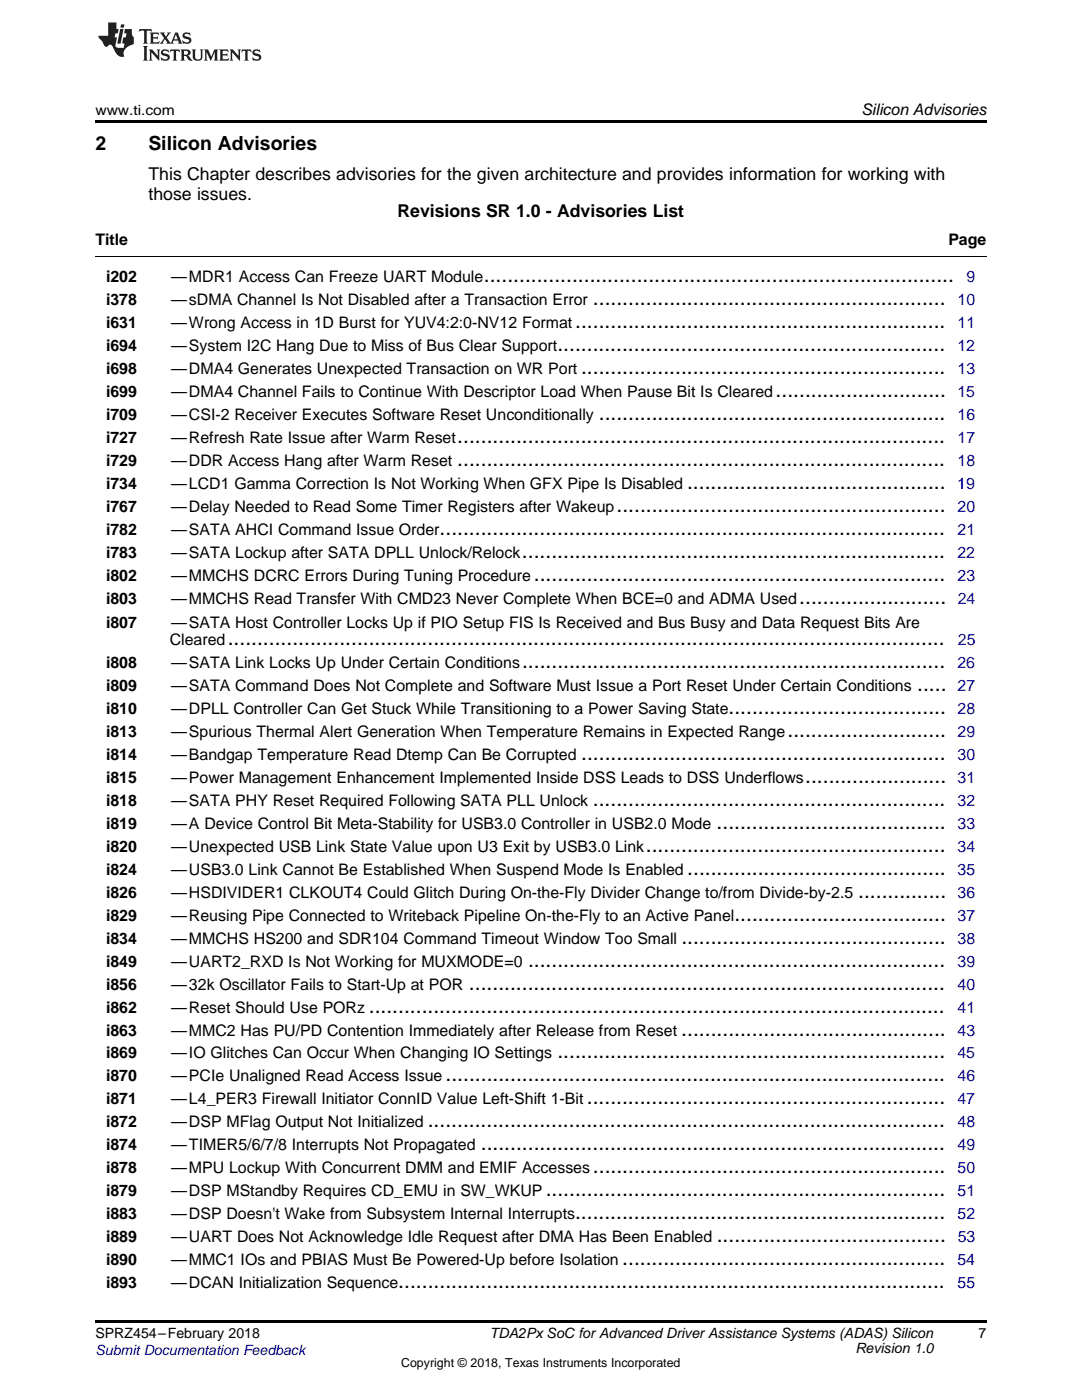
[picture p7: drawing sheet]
<svg xmlns="http://www.w3.org/2000/svg" width="216mm" height="279mm" viewBox="0 0 216 279" stroke-linecap="round" stroke-linejoin="round" font-family="sans-serif">
<defs><g id="words">
<g font-size="4.2">
<text x="96.6" y="56.4">................................................................................</text>
<text x="114.8" y="65.5">...............................................................</text>
<text x="118.3" y="61">............................................................</text>
<text x="111.2" y="70.1">..................................................................</text>
<text x="116" y="74.7">..............................................................</text>
<text x="119.5" y="83.9">...........................................................</text>
<text x="154.8" y="79.3">.............................</text>
<text x="91.3" y="88.5">...................................................................................</text>
<text x="91.3" y="93.1">...................................................................................</text>
<text x="137.1" y="97.6">............................................</text>
<text x="87.7" y="106.8">......................................................................................</text>
<text x="123" y="102.2">........................................................</text>
<text x="104.2" y="111.4">........................................................................</text>
<text x="106.5" y="116">......................................................................</text>
<text x="159.5" y="120.6">.........................</text>
<text x="45.4" y="128.7">..........................................................................................................................</text>
<text x="104.2" y="133.3">........................................................................</text>
<text x="183" y="137.9">.....</text>
<text x="145.4" y="142.5">.....................................</text>
<text x="157.1" y="147">...........................</text>
<text x="116" y="151.6">..............................................................</text>
<text x="118.3" y="160.8">............................................................</text>
<text x="160.7" y="156.2">........................</text>
<text x="143" y="165.4">.......................................</text>
<text x="128.9" y="170">...................................................</text>
<text x="137.1" y="174.6">............................................</text>
<text x="171.2" y="179.1">...............</text>
<text x="146.5" y="183.7">....................................</text>
<text x="136" y="188.3">.............................................</text>
<text x="93.6" y="197.5">.................................................................................</text>
<text x="105.4" y="192.9">.......................................................................</text>
<text x="73.6" y="202.1">..................................................................................................</text>
<text x="135.9" y="206.7">.............................................</text>
<text x="88.9" y="215.8">.....................................................................................</text>
<text x="111.2" y="211.2">..................................................................</text>
<text x="117.1" y="220.4">.............................................................</text>
<text x="85.4" y="225">........................................................................................</text>
<text x="95.9" y="229.6">...............................................................................</text>
<text x="108.9" y="238.8">....................................................................</text>
<text x="118.3" y="234.2">............................................................</text>
<text x="114.7" y="243.3">...............................................................</text>
<text x="143" y="247.9">.......................................</text>
<text x="79.5" y="257.1">.............................................................................................</text>
<text x="124.2" y="252.5">.......................................................</text>
</g>
<g font-size="3.9">
<text x="19" y="30">2</text>
<text x="29.6" y="30">Silicon Advisories</text>
</g>
<g font-size="3.5">
<text x="29.6" y="36">This Chapter describes advisories for the given architecture and provides information for working with</text>
<text x="29.6" y="39.9">those issues.</text>
<text x="79.3" y="43.4">Revisions SR 1.0 - Advisories List</text>
</g>
<g font-size="3.2">
<text x="171.9" y="23">Silicon Advisories</text>
<text x="19" y="49">Title</text>
<text x="189.2" y="49">Page</text>
<text x="21.2" y="56.4">i202</text>
<text x="34.2" y="56.4">—MDR1 Access Can Freeze UART Module</text>
<text x="21.2" y="61">i378</text>
<text x="21.2" y="65.5">i631</text>
<text x="34.2" y="61">—sDMA Channel Is Not Disabled after a Transaction Error</text>
<text x="34.2" y="65.5">—Wrong Access in 1D Burst for YUV4:2:0-NV12 Format</text>
<text x="21.2" y="70.1">i694</text>
<text x="34.2" y="70.1">—System I2C Hang Due to Miss of Bus Clear Support</text>
<text x="21.2" y="74.7">i698</text>
<text x="34.2" y="74.7">—DMA4 Generates Unexpected Transaction on WR Port</text>
<text x="21.2" y="79.3">i699</text>
<text x="21.2" y="83.9">i709</text>
<text x="34.2" y="79.3">—DMA4 Channel Fails to Continue With Descriptor Load When Pause Bit Is Cleared</text>
<text x="34.2" y="83.9">—CSI-2 Receiver Executes Software Reset Unconditionally</text>
<text x="21.2" y="88.5">i727</text>
<text x="34.2" y="88.5">—Refresh Rate Issue after Warm Reset</text>
<text x="21.2" y="93.1">i729</text>
<text x="34.2" y="93.1">—DDR Access Hang after Warm Reset</text>
<text x="21.2" y="97.6">i734</text>
<text x="34.2" y="97.6">—LCD1 Gamma Correction Is Not Working When GFX Pipe Is Disabled</text>
<text x="21.2" y="102.2">i767</text>
<text x="21.2" y="106.8">i782</text>
<text x="34.2" y="102.2">—Delay Needed to Read Some Timer Registers after Wakeup</text>
<text x="34.2" y="106.8">—SATA AHCI Command Issue Order</text>
<text x="21.2" y="111.4">i783</text>
<text x="34.2" y="111.4">—SATA Lockup after SATA DPLL Unlock/Relock</text>
<text x="21.2" y="116">i802</text>
<text x="34.2" y="116">—MMCHS DCRC Errors During Tuning Procedure</text>
<text x="21.2" y="120.6">i803</text>
<text x="21.2" y="125.3">i807</text>
<text x="34.2" y="120.6">—MMCHS Read Transfer With CMD23 Never Complete When BCE=0 and ADMA Used</text>
<text x="34.2" y="125.3">—SATA Host Controller Locks Up if PIO Setup FIS Is Received and Bus Busy and Data Request Bits Are</text>
<text x="33.9" y="128.7">Cleared</text>
<text x="21.2" y="133.3">i808</text>
<text x="21.2" y="137.9">i809</text>
<text x="34.2" y="133.3">—SATA Link Locks Up Under Certain Conditions</text>
<text x="34.2" y="137.9">—SATA Command Does Not Complete and Software Must Issue a Port Reset Under Certain Conditions</text>
<text x="21.2" y="142.5">i810</text>
<text x="34.2" y="142.5">—DPLL Controller Can Get Stuck While Transitioning to a Power Saving State</text>
<text x="21.2" y="147">i813</text>
<text x="34.2" y="147">—Spurious Thermal Alert Generation When Temperature Remains in Expected Range</text>
<text x="21.2" y="151.6">i814</text>
<text x="34.2" y="151.6">—Bandgap Temperature Read Dtemp Can Be Corrupted</text>
<text x="21.2" y="156.2">i815</text>
<text x="21.2" y="160.8">i818</text>
<text x="34.2" y="156.2">—Power Management Enhancement Implemented Inside DSS Leads to DSS Underflows</text>
<text x="34.2" y="160.8">—SATA PHY Reset Required Following SATA PLL Unlock</text>
<text x="21.2" y="165.4">i819</text>
<text x="34.2" y="165.4">—A Device Control Bit Meta-Stability for USB3.0 Controller in USB2.0 Mode</text>
<text x="21.2" y="170">i820</text>
<text x="34.2" y="170">—Unexpected USB Link State Value upon U3 Exit by USB3.0 Link</text>
<text x="21.2" y="174.6">i824</text>
<text x="21.2" y="179.1">i826</text>
<text x="34.2" y="174.6">—USB3.0 Link Cannot Be Established When Suspend Mode Is Enabled</text>
<text x="34.2" y="179.1">—HSDIVIDER1 CLKOUT4 Could Glitch During On-the-Fly Divider Change to/from Divide-by-2.5</text>
<text x="21.2" y="183.7">i829</text>
<text x="34.2" y="183.7">—Reusing Pipe Connected to Writeback Pipeline On-the-Fly to an Active Panel</text>
<text x="21.2" y="188.3">i834</text>
<text x="34.2" y="188.3">—MMCHS HS200 and SDR104 Command Timeout Window Too Small</text>
<text x="21.2" y="192.9">i849</text>
<text x="21.2" y="197.5">i856</text>
<text x="34.2" y="192.9">—UART2_RXD Is Not Working for MUXMODE=0</text>
<text x="34.2" y="197.5">—32k Oscillator Fails to Start-Up at POR</text>
<text x="21.2" y="202.1">i862</text>
<text x="34.2" y="202.1">—Reset Should Use PORz</text>
<text x="21.2" y="206.7">i863</text>
<text x="34.2" y="206.7">—MMC2 Has PU/PD Contention Immediately after Release from Reset</text>
<text x="21.2" y="211.2">i869</text>
<text x="21.2" y="215.8">i870</text>
<text x="34.2" y="211.2">—IO Glitches Can Occur When Changing IO Settings</text>
<text x="34.2" y="215.8">—PCIe Unaligned Read Access Issue</text>
<text x="21.2" y="220.4">i871</text>
<text x="34.2" y="220.4">—L4_PER3 Firewall Initiator ConnID Value Left-Shift 1-Bit</text>
<text x="21.2" y="225">i872</text>
<text x="34.2" y="225">—DSP MFlag Output Not Initialized</text>
<text x="21.2" y="229.6">i874</text>
<text x="34.2" y="229.6">—TIMER5/6/7/8 Interrupts Not Propagated</text>
<text x="21.2" y="234.2">i878</text>
<text x="21.2" y="238.8">i879</text>
<text x="34.2" y="234.2">—MPU Lockup With Concurrent DMM and EMIF Accesses</text>
<text x="34.2" y="238.8">—DSP MStandby Requires CD_EMU in SW_WKUP</text>
<text x="21.2" y="243.3">i883</text>
<text x="34.2" y="243.3">—DSP Doesn't Wake from Subsystem Internal Interrupts</text>
<text x="21.2" y="247.9">i889</text>
<text x="34.2" y="247.9">—UART Does Not Acknowledge Idle Request after DMA Has Been Enabled</text>
<text x="21.2" y="252.5">i890</text>
<text x="21.2" y="257.1">i893</text>
<text x="34.2" y="252.5">—MMC1 IOs and PBIAS Must Be Powered-Up before Isolation</text>
<text x="34.2" y="257.1">—DCAN Initialization Sequence</text>
</g>
<g font-size="3.2" fill="#00f">
<text x="192.8" y="56.4">9</text>
<text x="191.1" y="61">10</text>
<text x="191.1" y="65.5">11</text>
<text x="191" y="70.1">12</text>
<text x="191.1" y="74.7">13</text>
<text x="191" y="79.3">15</text>
<text x="191.1" y="83.9">16</text>
<text x="191.1" y="88.5">17</text>
<text x="191.1" y="93.1">18</text>
<text x="191" y="97.6">19</text>
<text x="191.1" y="106.8">21</text>
<text x="191.1" y="102.2">20</text>
<text x="191" y="111.4">22</text>
<text x="191.1" y="116">23</text>
<text x="191.1" y="120.6">24</text>
<text x="191.1" y="128.7">25</text>
<text x="191" y="133.3">26</text>
<text x="191.1" y="137.9">27</text>
<text x="191.1" y="142.5">28</text>
<text x="191.1" y="147">29</text>
<text x="191.1" y="151.6">30</text>
<text x="191.1" y="160.8">32</text>
<text x="191.1" y="156.2">31</text>
<text x="191.1" y="165.4">33</text>
<text x="191.1" y="170">34</text>
<text x="191.1" y="174.6">35</text>
<text x="191.1" y="179.1">36</text>
<text x="191.1" y="183.7">37</text>
<text x="191.1" y="188.3">38</text>
<text x="191.1" y="192.9">39</text>
<text x="191.1" y="197.5">40</text>
<text x="191.1" y="202.1">41</text>
<text x="191.1" y="206.7">43</text>
<text x="191" y="211.2">45</text>
<text x="191.1" y="215.8">46</text>
<text x="191" y="220.4">47</text>
<text x="191.1" y="225">48</text>
<text x="191.1" y="229.6">49</text>
<text x="191.1" y="234.2">50</text>
<text x="191.1" y="238.8">51</text>
<text x="191.1" y="243.3">52</text>
<text x="191.1" y="247.9">53</text>
<text x="191" y="252.5">54</text>
<text x="191.1" y="257.1">55</text>
</g>
<g font-size="2.8">
<text x="19" y="23">www.ti.com</text>
<text x="19" y="267.1">SPRZ454–February 2018</text>
<text x="97.8" y="267.1">TDA2Px SoC for Advanced Driver Assistance Systems (ADAS) Silicon</text>
<text x="170.7" y="269.9">Revision 1.0</text>
<text x="195.3" y="267">7</text>
</g>
<text font-size="2.8" fill="#00f" x="19" y="270.4">Submit Documentation Feedback</text>
<text font-size="2.5" x="80" y="272.7">Copyright © 2018, Texas Instruments Incorporated</text>
</g></defs>
<path d="M19 24h177.8v.6h-177.8zM19 263.5h177.8v.6h-177.8z" fill="#000"/>
<path d="M19 51.1h177.8" fill="none" stroke="#000" stroke-width=".2"/>
<g fill="#231f20">
<path d="M27.8 5.8l-.1 .6 .5-.3h.5l.1 .2v2.1l-.3 .3h1l-.2-.3v-2.1v-.2h.6l.4 .3-.1-.6zM29.9 6.5l.2 .4v1.5l-.2 .3h1.8l.1-.5a1.04 1.04 0 0 1-1.2 .1v-.6h.5l.4 .2v-.7l-.4 .2h-.5v-.6h.8l.3 .2-.1-.5zM31.9 6.5l.9 1.1-1 1.1h.9l-.2-.2 .4-.7 .5 .7-.2 .2h1.5l-.2-.2 .1-.4h.9l.2 .4-.2 .2h.9l-.2-.3-.7-1.9h-.5l-.9 2.1-.8-1.1 .8-1h-.8l.2 .3-.4 .5-.4-.6 .2-.2zM35.1 6.9l.4 .9h-.8zM36.6 6.6a.63 .63 0 0 0-.2 .7 .63 .63 0 0 0 .6 .4l.6 .2 .2 .2a.75 .75 0 0 1-.8 .4 .75 .75 0 0 1-.6-.5l.1 .7 .2-.1a1.11 1.11 0 0 0 1.5-.5 1.13 1.13 0 0 0-1.3-.9v-.3a1.04 1.04 0 0 1 1.1 .2l-.1-.6-.2 .1-.5-.1zM28.5 9.2l.3 .3v2.2l-.3 .4h1l-.2-.4v-2.2l.2-.3zM29.7 9.9l.2 .3v1.5l-.2 .4h.7l-.2-.4v-1.3l1.6 1.7v-1.9l.2-.3h-.7l.2 .3v.9l-1.1-1.2zM32.3 10a.62 .62 0 0 0-.2 .7 .62 .62 0 0 0 .6 .4l.6 .2 .2 .2a.76 .76 0 0 1-.8 .4 .76 .76 0 0 1-.6-.5l.1 .7 .2-.1a1.11 1.11 0 0 0 1.5-.6 1.13 1.13 0 0 0-1.3-.8v-.3a1.04 1.04 0 0 1 1.1 .1l-.1-.5-.2 .1-.5-.2zM34 9.9l-.1 .6a.61 .61 0 0 1 .7-.3l.1 1.5-.3 .4h1l-.3-.4 .1-1.5a.63 .63 0 0 1 .7 .3l-.1-.6zM36 9.9l.2 .3v1.5l-.2 .4h.9l-.2-.2v-.7l.6 .2a.76 .76 0 0 0 1.1 .6l-1-.9a.58 .58 0 0 0 .6-.6 .58 .58 0 0 0-.5-.6zM36.7 10.2l.1-.1a.45 .45 0 0 1 .6 .1 .45 .45 0 0 1 .1 .5l-.8 .2zM38.2 9.9l.2 .2a2.17 2.17 0 0 0 .4 1.9 .99 .99 0 0 0 1.6-.7v-1.1l.2-.3h-.7l.1 .2a1.92 1.92 0 0 1-.1 1.7 .6 .6 0 0 1-1-.5v-1.1l.2-.3zM40.7 9.9l.2 .3v1.5l-.2 .4h.7l-.2-.4v-1.4l.8 1.8 .9-1.8v1.4l-.2 .4h.9l-.3-.4v-1.5l.3-.3h-.8l-.6 1.4-.7-1.4zM43.7 9.9l.3 .3v1.5l-.3 .4h1.9l.1-.6a1.04 1.04 0 0 1-1.3 .2v-.6h.6l.4 .1v-.6l-.4 .2h-.6l.1-.6h.7l.4 .2-.1-.5zM45.8 9.9l.2 .3v1.5l-.2 .4h.8l-.3-.4v-1.3l1.6 1.7v-1.9l.2-.3h-.7l.2 .3v.9l-1.1-1.2zM48.3 9.9l-.1 .6a.61 .61 0 0 1 .7-.3v1.5l-.2 .4h.9l-.2-.4v-1.5a.63 .63 0 0 1 .8 .3l-.1-.6zM50.6 10a.62 .62 0 0 0-.2 .7 .62 .62 0 0 0 .6 .4l.6 .2 .1 .2a.76 .76 0 0 1-.7 .4 .76 .76 0 0 1-.6-.5l.1 .7 .1-.1a1.11 1.11 0 0 0 1.5-.6 1.13 1.13 0 0 0-1.2-.8l-.1-.3a1.04 1.04 0 0 1 1.2 .1l-.2-.5-.1 .1-.5-.2z"/>
<path d="M21.6 4.5v2.6h-2l.1 .4 .8 .9a.91 .91 0 0 0 .9 .9 .56 .56 0 0 1 .5-.4 .56 .56 0 0 1 .5 .3l.4 .8a1.53 1.53 0 0 0 2 1.3 1.54 1.54 0 0 1 1-2.1l.9-.4-.1-1.4a1.52 1.52 0 0 1-.3-1.6h-1.4l-.1 .9h.5l-.2 .8h-.5l-.2 .9v.2l.4 .1-.1 .9a1.93 1.93 0 0 1-1.6-.3l.2-1.8h-.4l.1-.8h.5l.2-.9h-.5v-1.3zM24 5.8l-.6 2.9h.7l.5-2.9zM24.2 4.9l-.2 .6h.7l.1-.6z"/>
</g>
<use href="#words"/>
</svg>
